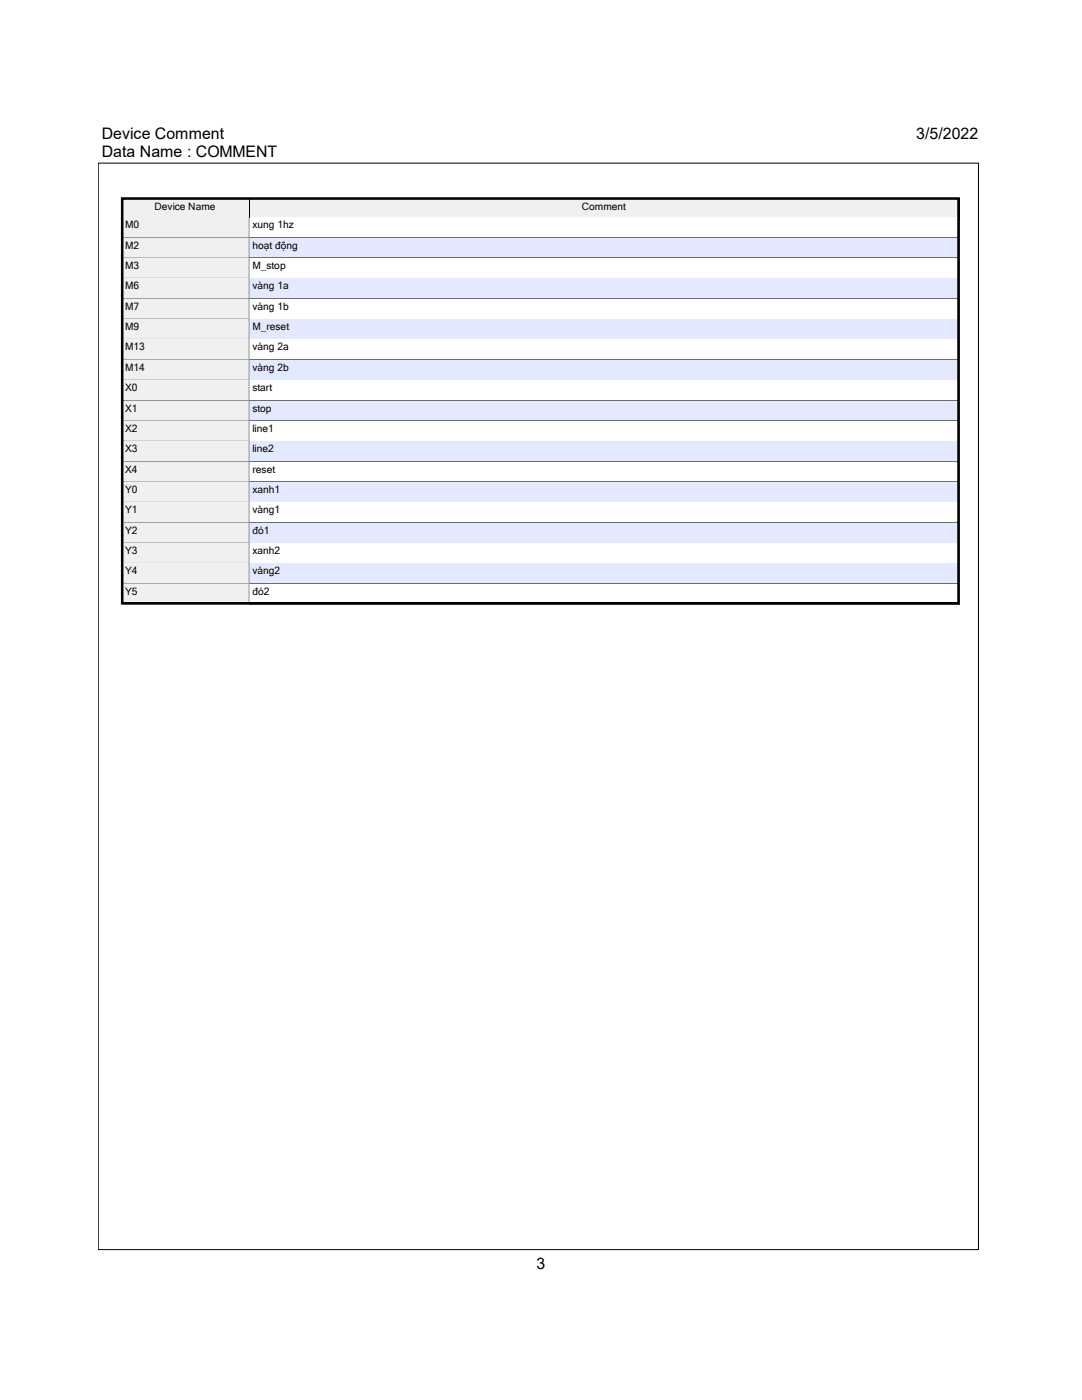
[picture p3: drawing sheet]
<svg xmlns="http://www.w3.org/2000/svg" width="216mm" height="279mm" viewBox="0 0 216 279" stroke-linecap="round" stroke-linejoin="round" font-family="sans-serif">
<defs><g id="words">
<g font-size="3.2">
<text x="20.3" y="27.8">Device Comment</text>
<text x="182.8" y="27.8">3/5/2022</text>
<text x="20.3" y="31.4">Data Name : COMMENT</text>
<text x="107.1" y="253.2">3</text>
</g>
<g font-size="2">
<text x="30.8" y="42">Device Name</text>
<text x="116.1" y="42">Comment</text>
<text x="25" y="45.6">M0</text>
<text x="50.4" y="45.6">xung 1hz</text>
<text x="25" y="49.6">M2</text>
<text x="25" y="53.7">M3</text>
<text x="50.4" y="49.6">hoạt động</text>
<text x="50.4" y="53.7">M_stop</text>
<text x="25" y="57.7">M6</text>
<text x="50.4" y="57.7">vàng 1a</text>
<text x="25" y="61.8">M7</text>
<text x="25" y="65.9">M9</text>
<text x="50.4" y="61.8">vàng 1b</text>
<text x="50.4" y="65.9">M_reset</text>
<text x="25" y="69.9">M13</text>
<text x="50.4" y="69.9">vàng 2a</text>
<text x="25" y="74">M14</text>
<text x="50.4" y="74">vàng 2b</text>
<text x="25" y="78.1">X0</text>
<text x="25" y="82.1">X1</text>
<text x="50.4" y="78.1">start</text>
<text x="50.4" y="82.1">stop</text>
<text x="25" y="86.2">X2</text>
<text x="50.4" y="86.2">line1</text>
<text x="25" y="90.3">X3</text>
<text x="25" y="94.3">X4</text>
<text x="50.4" y="90.3">line2</text>
<text x="50.4" y="94.3">reset</text>
<text x="25" y="98.4">Y0</text>
<text x="50.4" y="98.4">xanh1</text>
<text x="25" y="102.4">Y1</text>
<text x="25" y="106.5">Y2</text>
<text x="50.4" y="102.4">vàng1</text>
<text x="50.4" y="106.5">đỏ1</text>
<text x="25" y="110.6">Y3</text>
<text x="50.4" y="110.6">xanh2</text>
<text x="25" y="114.6">Y4</text>
<text x="25" y="118.7">Y5</text>
<text x="50.4" y="114.6">vàng2</text>
<text x="50.4" y="118.7">đỏ2</text>
</g>
</g></defs>
<path d="M19.6 32.6h175.6v216.8h-175.6z" fill="none" stroke="#000" stroke-width=".2"/>
<g fill="#f0f0f0">
<path d="M24.4 39.6h25.4v3.8h-25.4z"/>
<path d="M49.8 39.6h141.7v3.8h-141.7z"/>
</g>
<path d="M24.4 43.3h167.1" fill="none" stroke="#000" stroke-width=".2"/>
<path d="M24.4 43.4h25.4v4.1h-25.4z" fill="#f0f0f0"/>
<path d="M49.8 43.4h141.7v4.1h-141.7z" fill="#fff"/>
<path d="M24.4 47.4h25.3" fill="none" stroke="#909192" stroke-width=".2"/>
<path d="M49.8 47.4h141.7" fill="none" stroke="#6d6d6d" stroke-width=".2"/>
<path d="M24.4 47.5h25.4v4.1h-25.4z" fill="#f0f0f0"/>
<path d="M49.8 47.5h141.7v4.1h-141.7z" fill="#e3eaff"/>
<path d="M24.4 51.5h25.3" fill="none" stroke="#909192" stroke-width=".2"/>
<path d="M49.8 51.5h141.7" fill="none" stroke="#6d6d6d" stroke-width=".2"/>
<path d="M24.4 51.6h25.4v4h-25.4z" fill="#f0f0f0"/>
<path d="M49.8 51.6h141.7v4h-141.7z" fill="#fff"/>
<path d="M24.4 55.5h25.3" fill="none" stroke="#909192" stroke-width=".2"/>
<path d="M49.8 55.5h141.7" fill="none" stroke="#6d6d6d" stroke-width=".2"/>
<path d="M24.4 55.6h25.4v4.1h-25.4z" fill="#f0f0f0"/>
<path d="M49.8 55.6h141.7v4.1h-141.7z" fill="#e3eaff"/>
<path d="M24.4 59.6h25.3" fill="none" stroke="#909192" stroke-width=".2"/>
<path d="M49.8 59.6h141.7" fill="none" stroke="#6d6d6d" stroke-width=".2"/>
<path d="M24.4 59.7h25.4v4.1h-25.4z" fill="#f0f0f0"/>
<path d="M49.8 59.7h141.7v4.1h-141.7z" fill="#fff"/>
<path d="M24.4 63.7h25.3" fill="none" stroke="#909192" stroke-width=".2"/>
<path d="M49.8 63.7h141.7" fill="none" stroke="#6d6d6d" stroke-width=".2"/>
<path d="M24.4 63.8h25.4v4h-25.4z" fill="#f0f0f0"/>
<path d="M49.8 63.8h141.7v4h-141.7z" fill="#e3eaff"/>
<path d="M24.4 67.7h25.3" fill="none" stroke="#909192" stroke-width=".2"/>
<path d="M49.8 67.7h141.7" fill="none" stroke="#6d6d6d" stroke-width=".2"/>
<path d="M24.4 67.8h25.4v4.1h-25.4z" fill="#f0f0f0"/>
<path d="M49.8 67.8h141.7v4.1h-141.7z" fill="#fff"/>
<path d="M24.4 71.8h25.3" fill="none" stroke="#909192" stroke-width=".2"/>
<path d="M49.8 71.8h141.7" fill="none" stroke="#6d6d6d" stroke-width=".2"/>
<path d="M24.4 71.9h25.4v4h-25.4z" fill="#f0f0f0"/>
<path d="M49.8 71.9h141.7v4h-141.7z" fill="#e3eaff"/>
<path d="M24.4 75.9h25.3" fill="none" stroke="#909192" stroke-width=".2"/>
<path d="M49.8 75.9h141.7" fill="none" stroke="#6d6d6d" stroke-width=".2"/>
<path d="M24.4 75.9h25.4v4.1h-25.4z" fill="#f0f0f0"/>
<path d="M49.8 75.9h141.7v4.1h-141.7z" fill="#fff"/>
<path d="M24.4 79.9h25.3" fill="none" stroke="#909192" stroke-width=".2"/>
<path d="M49.8 79.9h141.7" fill="none" stroke="#6d6d6d" stroke-width=".2"/>
<path d="M24.4 80h25.4v4.1h-25.4z" fill="#f0f0f0"/>
<path d="M49.8 80h141.7v4.1h-141.7z" fill="#e3eaff"/>
<path d="M24.4 84h25.3" fill="none" stroke="#909192" stroke-width=".2"/>
<path d="M49.8 84h141.7" fill="none" stroke="#6d6d6d" stroke-width=".2"/>
<path d="M24.4 84.1h25.4v4h-25.4z" fill="#f0f0f0"/>
<path d="M49.8 84.1h141.7v4h-141.7z" fill="#fff"/>
<path d="M24.4 88.1h25.3" fill="none" stroke="#909192" stroke-width=".2"/>
<path d="M49.8 88.1h141.7" fill="none" stroke="#6d6d6d" stroke-width=".2"/>
<path d="M24.4 88.1h25.4v4.1h-25.4z" fill="#f0f0f0"/>
<path d="M49.8 88.1h141.7v4.1h-141.7z" fill="#e3eaff"/>
<path d="M24.4 92.1h25.3" fill="none" stroke="#909192" stroke-width=".2"/>
<path d="M49.8 92.1h141.7" fill="none" stroke="#6d6d6d" stroke-width=".2"/>
<path d="M24.4 92.2h25.4v4.1h-25.4z" fill="#f0f0f0"/>
<path d="M49.8 92.2h141.7v4.1h-141.7z" fill="#fff"/>
<path d="M24.4 96.2h25.3" fill="none" stroke="#909192" stroke-width=".2"/>
<path d="M49.8 96.2h141.7" fill="none" stroke="#6d6d6d" stroke-width=".2"/>
<path d="M24.4 96.3h25.4v4h-25.4z" fill="#f0f0f0"/>
<path d="M49.8 96.3h141.7v4h-141.7z" fill="#e3eaff"/>
<path d="M24.4 100.2h25.3" fill="none" stroke="#909192" stroke-width=".2"/>
<path d="M49.8 100.2h141.7" fill="none" stroke="#6d6d6d" stroke-width=".2"/>
<path d="M24.4 100.3h25.4v4.1h-25.4z" fill="#f0f0f0"/>
<path d="M49.8 100.3h141.7v4.1h-141.7z" fill="#fff"/>
<path d="M24.4 104.3h25.3" fill="none" stroke="#909192" stroke-width=".2"/>
<path d="M49.8 104.3h141.7" fill="none" stroke="#6d6d6d" stroke-width=".2"/>
<path d="M24.4 104.4h25.4v4.1h-25.4z" fill="#f0f0f0"/>
<path d="M49.8 104.4h141.7v4.1h-141.7z" fill="#e3eaff"/>
<path d="M24.4 108.4h25.3" fill="none" stroke="#909192" stroke-width=".2"/>
<path d="M49.8 108.4h141.7" fill="none" stroke="#6d6d6d" stroke-width=".2"/>
<path d="M24.4 108.5h25.4v4h-25.4z" fill="#f0f0f0"/>
<path d="M49.8 108.5h141.7v4h-141.7z" fill="#fff"/>
<path d="M24.4 112.4h25.3" fill="none" stroke="#909192" stroke-width=".2"/>
<path d="M49.8 112.4h141.7" fill="none" stroke="#6d6d6d" stroke-width=".2"/>
<path d="M24.4 112.5h25.4v4.1h-25.4z" fill="#f0f0f0"/>
<path d="M49.8 112.5h141.7v4.1h-141.7z" fill="#e3eaff"/>
<path d="M24.4 116.5h25.3" fill="none" stroke="#909192" stroke-width=".2"/>
<path d="M49.8 116.5h141.7" fill="none" stroke="#6d6d6d" stroke-width=".2"/>
<path d="M24.4 116.6h25.4v4h-25.4z" fill="#f0f0f0"/>
<path d="M49.8 116.6h141.7v4h-141.7z" fill="#fff"/>
<path d="M49.7 43.4v77.2h-25.3" fill="none" stroke="#909192" stroke-width=".2"/>
<path d="M49.8 120.6h141.7" fill="none" stroke="#6d6d6d" stroke-width=".2"/>
<path d="M49.7 39.6v3.8" fill="none" stroke="#000" stroke-width=".2"/>
<path d="M191.3 39.6h.2v81h-.2z" fill-rule="evenodd" fill="#fff"/>
<path d="M24.4 39.6h166.9v80.8h-166.9z" fill="none" stroke="#000" stroke-width=".51"/>
<use href="#words"/>
</svg>
